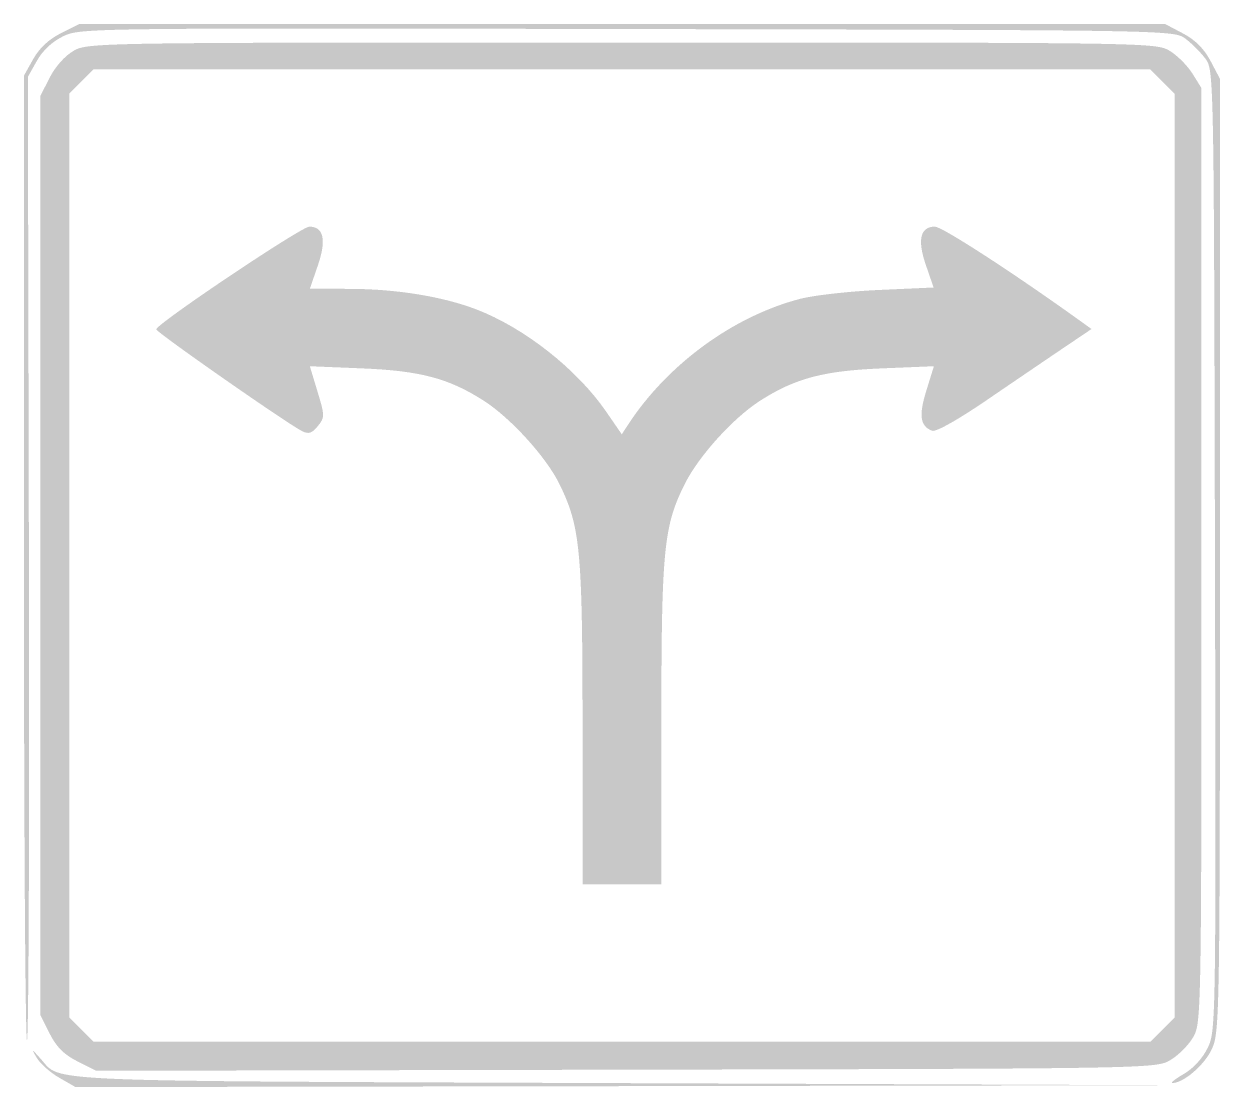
# Model space of a CAD drawing. Header units: inches. Extents: x -27 to 27, y -24 to 24.
import ezdxf

# ---------------------------------------------------------------- set-up
doc = ezdxf.new("R2010")
doc.units = ezdxf.units.IN
doc.header["$MEASUREMENT"] = 0

msp = doc.modelspace()

# ---------------------------------------------------------------- hatches: boundary and pattern name
h = msp.add_hatch(color=7)
edge = h.paths.add_edge_path()
edge.add_spline(control_points=[(25.356, -23.398), (25.786, -23.148), (26.202, -22.692), (26.432, -22.218), (26.801, -21.456), (26.805, -21.129), (26.757, 0.237), (26.708, 21.805), (26.706, 21.921), (26.323, 22.434), (26.111, 22.718), (25.706, 23.123), (25.422, 23.335), (24.908, 23.719), (24.824, 23.72), (0.236, 23.769), (-24.148, 23.817), (-24.443, 23.813), (-25.21, 23.442), (-25.707, 23.201), (-26.133, 22.804), (-26.396, 22.336)], knot_values=[0, 0, 0, 0, 1, 1, 1, 2, 2, 2, 3, 3, 3, 4, 4, 4, 5, 5, 5, 6, 6, 6, 7, 7, 7, 7], degree=3, periodic=0)
edge.add_line((-26.396, 22.336), (-26.806, 21.606))
edge.add_line((-26.806, 21.606), (-26.757, -0.245))
edge.add_spline(control_points=[(-26.757, -0.245), (-26.73, -12.264), (-26.77, -22), (-26.845, -21.881), (-26.921, -21.762), (-26.983, -11.916), (-26.982, 0)], knot_values=[0, 0, 0, 0, 1, 1, 1, 2, 2, 2, 2], degree=3, periodic=0)
edge.add_line((-26.982, 0), (-26.982, 21.665))
edge.add_line((-26.982, 21.665), (-26.564, 22.412))
edge.add_spline(control_points=[(-26.564, 22.412), (-26.289, 22.905), (-25.862, 23.303), (-25.314, 23.58)], knot_values=[0, 0, 0, 0, 1, 1, 1, 1], degree=3, periodic=0)
edge.add_line((-25.314, 23.58), (-24.481, 24))
edge.add_line((-24.481, 24), (0.01, 24))
edge.add_line((0.01, 24), (24.502, 24))
edge.add_line((24.502, 24), (25.315, 23.57))
edge.add_spline(control_points=[(25.315, 23.57), (25.871, 23.276), (26.264, 22.882), (26.558, 22.327)], knot_values=[0, 0, 0, 0, 1, 1, 1, 1], degree=3, periodic=0)
edge.add_line((26.558, 22.327), (26.988, 21.513))
edge.add_line((26.988, 21.513), (26.984, 0.017))
edge.add_spline(control_points=[(26.984, 0.017), (26.98, -20.776), (26.968, -21.504), (26.622, -22.269), (26.296, -22.986), (25.334, -23.818), (24.84, -23.808), (24.738, -23.806), (24.97, -23.622), (25.356, -23.398)], knot_values=[0, 0, 0, 0, 1, 1, 1, 2, 2, 2, 3, 3, 3, 3], degree=3, periodic=0)
h = msp.add_hatch(color=7)
edge = h.paths.add_edge_path()
edge.add_spline(control_points=[(-24.562, -22.835), (-25.176, -22.526), (-25.513, -22.19), (-25.821, -21.579)], knot_values=[0, 0, 0, 0, 1, 1, 1, 1], degree=3, periodic=0)
edge.add_line((-25.821, -21.579), (-26.241, -20.746))
edge.add_line((-26.241, -20.746), (-26.241, 0))
edge.add_line((-26.241, 0), (-26.241, 20.746))
edge.add_line((-26.241, 20.746), (-25.821, 21.575))
edge.add_spline(control_points=[(-25.821, 21.575), (-25.572, 22.066), (-25.134, 22.558), (-24.747, 22.782), (-24.1, 23.156), (-23.844, 23.16), (0, 23.16), (23.762, 23.16), (24.102, 23.154), (24.713, 22.786), (25.054, 22.581), (25.516, 22.118), (25.741, 21.759)], knot_values=[0, 0, 0, 0, 1, 1, 1, 2, 2, 2, 3, 3, 3, 4, 4, 4, 4], degree=3, periodic=0)
edge.add_line((25.741, 21.759), (26.148, 21.105))
edge.add_line((26.148, 21.105), (26.148, 0))
edge.add_spline(control_points=[(26.148, 0), (26.148, -20.891), (26.144, -21.112), (25.768, -21.752), (25.559, -22.108), (25.096, -22.57), (24.74, -22.779), (24.1, -23.156), (23.85, -23.16), (0.185, -23.209)], knot_values=[0, 0, 0, 0, 1, 1, 1, 2, 2, 2, 3, 3, 3, 3], degree=3, periodic=0)
edge.add_line((0.185, -23.209), (-23.723, -23.258))
edge.add_line((-23.723, -23.258), (-24.562, -22.835))
h.paths.add_polyline_path([(24.388, -21.4), (24.934, -20.854), (24.934, 0), (24.934, 20.854), (24.388, 21.4), (23.842, 21.946), (0, 21.946), (-23.842, 21.946), (-24.388, 21.4), (-24.934, 20.854), (-24.934, 0), (-24.934, -20.854), (-24.388, -21.4), (-23.842, -21.946), (0, -21.946), (23.842, -21.946), (24.388, -21.4)], flags=0)
h = msp.add_hatch(color=7)
edge = h.paths.add_edge_path()
edge.add_spline(control_points=[(-1.778, -7.611), (-1.781, 0.256), (-1.883, 1.314), (-2.819, 3.227), (-3.411, 4.438), (-5.018, 6.209), (-6.23, 6.987), (-7.807, 7.999), (-9.088, 8.341), (-11.71, 8.449)], knot_values=[0, 0, 0, 0, 1, 1, 1, 2, 2, 2, 3, 3, 3, 3], degree=3, periodic=0)
edge.add_line((-11.71, 8.449), (-14.082, 8.547))
edge.add_line((-14.082, 8.547), (-13.735, 7.402))
edge.add_spline(control_points=[(-13.735, 7.402), (-13.402, 6.301), (-13.401, 6.24), (-13.722, 5.844), (-13.982, 5.522), (-14.135, 5.471), (-14.421, 5.611), (-15.055, 5.921), (-21.011, 10.079), (-21.012, 10.212), (-21.012, 10.455), (-14.465, 14.848), (-14.104, 14.848), (-13.455, 14.848), (-13.324, 14.248), (-13.721, 13.093)], knot_values=[0, 0, 0, 0, 1, 1, 1, 2, 2, 2, 3, 3, 3, 4, 4, 4, 5, 5, 5, 5], degree=3, periodic=0)
edge.add_line((-13.721, 13.093), (-14.081, 12.047))
edge.add_line((-14.081, 12.047), (-12.27, 12.04))
edge.add_spline(control_points=[(-12.27, 12.04), (-10.185, 12.033), (-8.116, 11.699), (-6.603, 11.126), (-4.433, 10.305), (-2.04, 8.427), (-0.718, 6.507)], knot_values=[0, 0, 0, 0, 1, 1, 1, 2, 2, 2, 2], degree=3, periodic=0)
edge.add_line((-0.718, 6.507), (-0.007, 5.474))
edge.add_line((-0.007, 5.474), (0.277, 5.91))
edge.add_spline(control_points=[(0.277, 5.91), (2.045, 8.623), (5.016, 10.799), (8.031, 11.587), (8.647, 11.748), (10.257, 11.93), (11.607, 11.99)], knot_values=[0, 0, 0, 0, 1, 1, 1, 2, 2, 2, 2], degree=3, periodic=0)
edge.add_line((11.607, 11.99), (14.062, 12.101))
edge.add_line((14.062, 12.101), (13.712, 13.12))
edge.add_spline(control_points=[(13.712, 13.12), (13.32, 14.259), (13.46, 14.848), (14.123, 14.848), (14.441, 14.848), (17.542, 12.841), (20.493, 10.726)], knot_values=[0, 0, 0, 0, 1, 1, 1, 2, 2, 2, 2], degree=3, periodic=0)
edge.add_line((20.493, 10.726), (21.188, 10.227))
edge.add_line((21.188, 10.227), (19.933, 9.38))
edge.add_spline(control_points=[(19.933, 9.38), (19.242, 8.913), (17.687, 7.856), (16.477, 7.029), (15.159, 6.129), (14.165, 5.569), (13.997, 5.633), (13.454, 5.842), (13.384, 6.32), (13.735, 7.448)], knot_values=[0, 0, 0, 0, 1, 1, 1, 2, 2, 2, 3, 3, 3, 3], degree=3, periodic=0)
edge.add_line((13.735, 7.448), (14.076, 8.547))
edge.add_line((14.076, 8.547), (11.707, 8.449))
edge.add_spline(control_points=[(11.707, 8.449), (9.088, 8.341), (7.807, 7.998), (6.23, 6.987), (5.025, 6.213), (3.477, 4.506), (2.847, 3.255), (1.883, 1.338), (1.781, 0.307), (1.778, -7.611)], knot_values=[0, 0, 0, 0, 1, 1, 1, 2, 2, 2, 3, 3, 3, 3], degree=3, periodic=0)
edge.add_line((1.778, -7.611), (1.774, -14.848))
edge.add_line((1.774, -14.848), (0, -14.848))
edge.add_line((0, -14.848), (-1.774, -14.848))
edge.add_line((-1.774, -14.848), (-1.778, -7.611))
h = msp.add_hatch(color=7)
edge = h.paths.add_edge_path()
edge.add_spline(control_points=[(-25.381, -23.577), (-25.781, -23.347), (-26.235, -22.949), (-26.389, -22.693), (-26.665, -22.233), (-26.662, -22.234), (-26.222, -22.722), (-25.27, -23.777), (-26.808, -23.712), (-0.093, -23.815)], knot_values=[0, 0, 0, 0, 1, 1, 1, 2, 2, 2, 3, 3, 3, 3], degree=3, periodic=0)
edge.add_line((-0.093, -23.815), (24.654, -23.909))
edge.add_line((24.654, -23.909), (0, -23.952))
edge.add_line((0, -23.952), (-24.654, -23.994))
edge.add_line((-24.654, -23.994), (-25.381, -23.577))

doc.saveas('drawing.dxf')
